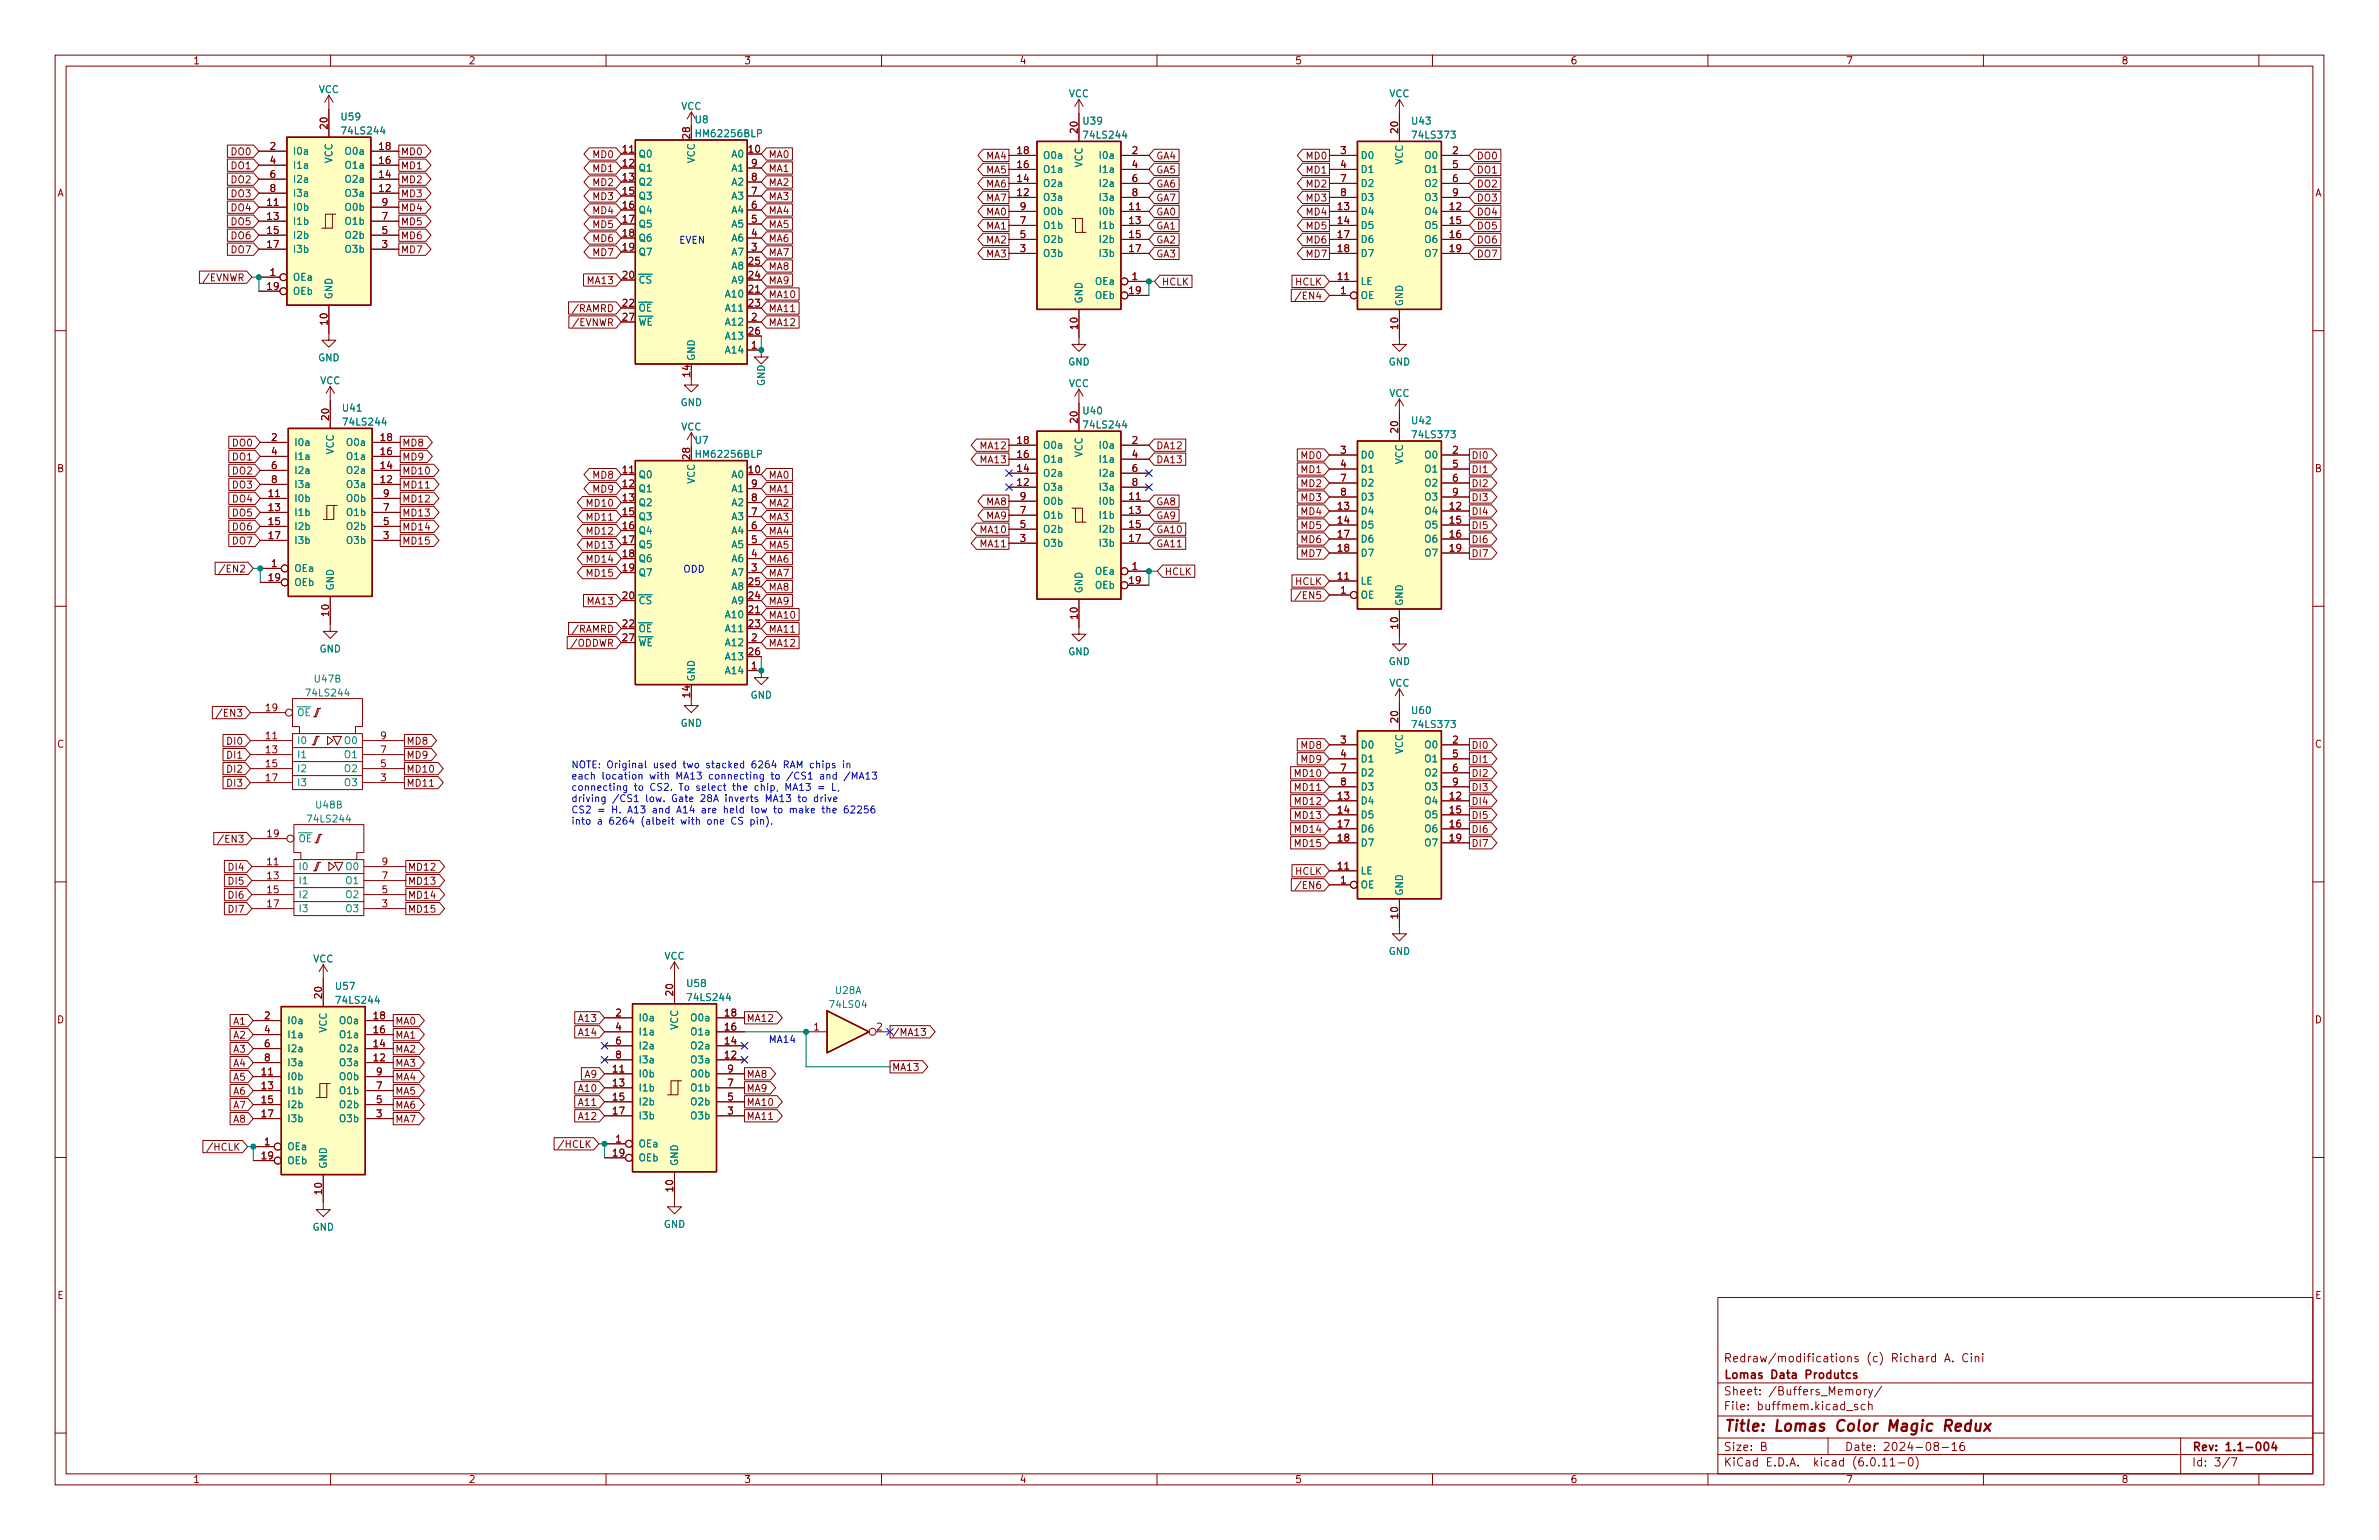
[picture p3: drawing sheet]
<svg xmlns="http://www.w3.org/2000/svg" width="432mm" height="279mm" viewBox="0 0 432 279" stroke-linecap="round" stroke-linejoin="round" font-family="sans-serif">
<defs><g id="words">
<g font-size="2.8" fill="#840000">
<text x="312.8" y="260.3">Title:</text>
<text x="322.1" y="260.3">Lomas</text>
<text x="333.5" y="260.3">Color</text>
<text x="343.3" y="260.3">Magic</text>
<text x="353.8" y="260.3">Redux</text>
</g>
<g font-size="2.1" fill="#840000">
<text x="312.8" y="250.6">Lomas</text>
<text x="312.8" y="247.6">Redraw/modifications</text>
<text x="321.4" y="250.6">Data</text>
<text x="327.9" y="250.6">Produtcs</text>
<text x="338.8" y="247.6">(c)</text>
<text x="343.4" y="247.6">Richard</text>
<text x="353.2" y="247.6">A. Cini</text>
<text x="312.8" y="256.3">File:</text>
<text x="312.8" y="253.6">Sheet:</text>
<text x="319.2" y="256.3">buffmem.kicad_sch</text>
<text x="321" y="253.6">/Buffers_Memory/</text>
<text x="312.8" y="263.7">Size:</text>
<text x="319.5" y="263.7">B</text>
<text x="334.8" y="263.7">Date:</text>
<text x="341.8" y="263.7">2024-08-16</text>
<text x="397.8" y="263.7">Rev:</text>
<text x="403.9" y="263.7">1.1-004</text>
<text x="312.8" y="266.5">KiCad</text>
<text x="320.5" y="266.5">E.D.A.</text>
<text x="329.4" y="266.5">kicad</text>
<text x="336.6" y="266.5">(6.0.11-0)</text>
<text x="397.8" y="266.5">Id:</text>
<text x="401.9" y="266.5">3/7</text>
</g>
<g font-size="1.8" fill="#840000">
<text x="35" y="12">1</text>
<text x="85" y="12">2</text>
<text x="135" y="12">3</text>
<text x="185" y="12">4</text>
<text x="235" y="12">5</text>
<text x="285" y="12">6</text>
<text x="335" y="12">7</text>
<text x="385" y="12">8</text>
<text x="59.4" y="23.6" transform="rotate(-90 59.4 23.6)">20</text>
<text x="41.8" y="28.5">DO0</text>
<text x="48.8" y="27.2">2</text>
<text x="48.8" y="29.7">4</text>
<text x="68.6" y="29.7">16</text>
<text x="68.6" y="27.2">18</text>
<text x="72.7" y="28.5">MD0</text>
<text x="107.4" y="29.1">MD0</text>
<text x="112.8" y="27.7">11</text>
<text x="125.2" y="25.4" transform="rotate(-90 125.2 25.4)">28</text>
<text x="135.6" y="27.7">10</text>
<text x="139.4" y="29.1">MA0</text>
<text x="178.9" y="29.3">MA4</text>
<text x="184.4" y="27.9">18</text>
<text x="195.6" y="24.4" transform="rotate(-90 195.6 24.4)">20</text>
<text x="205.3" y="27.9">2</text>
<text x="209.8" y="29.3">GA4</text>
<text x="236.9" y="29.3">MD0</text>
<text x="243.2" y="27.9">3</text>
<text x="253.7" y="24.4" transform="rotate(-90 253.7 24.4)">20</text>
<text x="263.5" y="27.9">2</text>
<text x="268" y="29.3">DO0</text>
<text x="41.8" y="33.6">DO2</text>
<text x="41.8" y="31.1">DO1</text>
<text x="48.8" y="32.3">6</text>
<text x="48.8" y="34.8">8</text>
<text x="68.6" y="34.8">12</text>
<text x="68.6" y="32.3">14</text>
<text x="72.7" y="33.6">MD2</text>
<text x="72.7" y="31.1">MD1</text>
<text x="107.4" y="34.1">MD2</text>
<text x="107.4" y="31.6">MD1</text>
<text x="112.8" y="30.2">12</text>
<text x="112.8" y="32.8">13</text>
<text x="112.8" y="35.3">15</text>
<text x="136.2" y="35.3">7</text>
<text x="136.2" y="32.8">8</text>
<text x="136.2" y="30.2">9</text>
<text x="139.4" y="31.6">MA1</text>
<text x="139.4" y="34.1">MA2</text>
<text x="178.9" y="34.4">MA6</text>
<text x="178.9" y="31.8">MA5</text>
<text x="184.4" y="35.6">12</text>
<text x="184.4" y="33">14</text>
<text x="184.4" y="30.5">16</text>
<text x="205.3" y="30.5">4</text>
<text x="205.3" y="33">6</text>
<text x="205.3" y="35.6">8</text>
<text x="209.8" y="31.8">GA5</text>
<text x="209.8" y="34.4">GA6</text>
<text x="236.9" y="31.8">MD1</text>
<text x="236.9" y="34.4">MD2</text>
<text x="243.2" y="30.5">4</text>
<text x="243.2" y="33">7</text>
<text x="243.2" y="35.6">8</text>
<text x="263.5" y="30.5">5</text>
<text x="263.5" y="33">6</text>
<text x="263.5" y="35.6">9</text>
<text x="268" y="34.4">DO2</text>
<text x="268" y="31.8">DO1</text>
<text x="10.4" y="36">A</text>
<text x="41.8" y="36.2">DO3</text>
<text x="41.8" y="38.7">DO4</text>
<text x="41.8" y="41.2">DO5</text>
<text x="48.2" y="37.3">11</text>
<text x="48.2" y="39.9">13</text>
<text x="69.2" y="39.9">7</text>
<text x="69.2" y="37.3">9</text>
<text x="72.7" y="36.2">MD3</text>
<text x="72.7" y="38.7">MD4</text>
<text x="72.7" y="41.2">MD5</text>
<text x="107.4" y="39.2">MD4</text>
<text x="107.4" y="41.8">MD5</text>
<text x="107.4" y="36.7">MD3</text>
<text x="112.8" y="37.8">16</text>
<text x="112.8" y="40.4">17</text>
<text x="136.2" y="40.4">5</text>
<text x="136.2" y="37.8">6</text>
<text x="139.4" y="41.8">MA5</text>
<text x="139.4" y="36.7">MA3</text>
<text x="139.4" y="39.2">MA4</text>
<text x="178.9" y="36.9">MA7</text>
<text x="178.9" y="39.5">MA0</text>
<text x="185" y="40.6">7</text>
<text x="185" y="38.1">9</text>
<text x="204.7" y="38.1">11</text>
<text x="204.7" y="40.6">13</text>
<text x="209.8" y="36.9">GA7</text>
<text x="209.8" y="39.5">GA0</text>
<text x="236.9" y="39.5">MD4</text>
<text x="236.9" y="36.9">MD3</text>
<text x="242.6" y="38.1">13</text>
<text x="242.6" y="40.6">14</text>
<text x="262.9" y="38.1">12</text>
<text x="262.9" y="40.6">15</text>
<text x="268" y="39.5">DO4</text>
<text x="268" y="36.9">DO3</text>
<text x="420.2" y="36">A</text>
<text x="41.8" y="46.3">DO7</text>
<text x="41.8" y="43.8">DO6</text>
<text x="48.2" y="42.4">15</text>
<text x="48.2" y="45">17</text>
<text x="69.2" y="45">3</text>
<text x="69.2" y="42.4">5</text>
<text x="72.7" y="46.3">MD7</text>
<text x="72.7" y="43.8">MD6</text>
<text x="107.4" y="44.3">MD6</text>
<text x="107.4" y="46.8">MD7</text>
<text x="112.8" y="42.9">18</text>
<text x="112.8" y="45.5">19</text>
<text x="136.2" y="45.5">3</text>
<text x="136.2" y="42.9">4</text>
<text x="139.4" y="46.8">MA7</text>
<text x="139.4" y="44.3">MA6</text>
<text x="178.9" y="44.5">MA2</text>
<text x="178.9" y="47.1">MA3</text>
<text x="178.9" y="42">MA1</text>
<text x="185" y="45.7">3</text>
<text x="185" y="43.2">5</text>
<text x="204.7" y="43.2">15</text>
<text x="204.7" y="45.7">17</text>
<text x="209.8" y="42">GA1</text>
<text x="209.8" y="44.5">GA2</text>
<text x="209.8" y="47.1">GA3</text>
<text x="236.9" y="44.5">MD6</text>
<text x="236.9" y="42">MD5</text>
<text x="236.9" y="47.1">MD7</text>
<text x="242.6" y="43.2">17</text>
<text x="242.6" y="45.7">18</text>
<text x="262.9" y="43.2">16</text>
<text x="262.9" y="45.7">19</text>
<text x="268" y="47.1">DO7</text>
<text x="268" y="42">DO5</text>
<text x="268" y="44.5">DO6</text>
<text x="36.7" y="51.4">/EVNWR</text>
<text x="48.2" y="52.6">19</text>
<text x="48.8" y="50">1</text>
<text x="106.4" y="51.9">MA13</text>
<text x="112.8" y="50.5">20</text>
<text x="135.6" y="53.1">21</text>
<text x="135.6" y="50.5">24</text>
<text x="135.6" y="48">25</text>
<text x="139.4" y="51.9">MA9</text>
<text x="139.4" y="49.4">MA8</text>
<text x="204.7" y="53.3">19</text>
<text x="205.3" y="50.8">1</text>
<text x="210.8" y="52.2">HCLK</text>
<text x="235" y="52.2">HCLK</text>
<text x="242.6" y="50.8">11</text>
<text x="243.2" y="53.3">1</text>
<text x="59.4" y="59.2" transform="rotate(-90 59.4 59.2)">10</text>
<text x="103.7" y="57">/RAMRD</text>
<text x="103.7" y="59.5">/EVNWR</text>
<text x="112.8" y="55.6">22</text>
<text x="112.8" y="58.2">27</text>
<text x="135.6" y="55.6">23</text>
<text x="136.2" y="58.2">2</text>
<text x="139.4" y="54.5">MA10</text>
<text x="139.4" y="57">MA11</text>
<text x="139.4" y="59.5">MA12</text>
<text x="195.6" y="60" transform="rotate(-90 195.6 60)">10</text>
<text x="234.9" y="54.7">/EN4</text>
<text x="253.7" y="60" transform="rotate(-90 253.7 60)">10</text>
<text x="135.6" y="60.7">26</text>
<text x="136.2" y="63.2">1</text>
<text x="125.2" y="68.6" transform="rotate(-90 125.2 68.6)">14</text>
<text x="59.7" y="76.5" transform="rotate(-90 59.7 76.5)">20</text>
<text x="195.6" y="77" transform="rotate(-90 195.6 77)">20</text>
<text x="42" y="83.9">DO1</text>
<text x="42" y="81.4">DO0</text>
<text x="49.1" y="80">2</text>
<text x="49.1" y="82.5">4</text>
<text x="68.8" y="82.5">16</text>
<text x="68.8" y="80">18</text>
<text x="73" y="81.4">MD8</text>
<text x="73" y="83.9">MD9</text>
<text x="125.2" y="83.6" transform="rotate(-90 125.2 83.6)">28</text>
<text x="177.7" y="81.9">MA12</text>
<text x="184.4" y="83.1">16</text>
<text x="184.4" y="80.5">18</text>
<text x="205.3" y="80.5">2</text>
<text x="205.3" y="83.1">4</text>
<text x="209.8" y="81.9">DA12</text>
<text x="235.9" y="83.7">MD0</text>
<text x="243.2" y="82.3">3</text>
<text x="253.7" y="78.8" transform="rotate(-90 253.7 78.8)">20</text>
<text x="263.5" y="82.3">2</text>
<text x="267" y="83.7">DI0</text>
<text x="10.3" y="86">B</text>
<text x="42" y="89">DO3</text>
<text x="42" y="86.5">DO2</text>
<text x="49.1" y="85.1">6</text>
<text x="49.1" y="87.6">8</text>
<text x="68.8" y="87.6">12</text>
<text x="68.8" y="85.1">14</text>
<text x="73" y="86.5">MD10</text>
<text x="73" y="89">MD11</text>
<text x="107.4" y="87.2">MD8</text>
<text x="107.4" y="89.8">MD9</text>
<text x="112.8" y="85.9">11</text>
<text x="112.8" y="88.4">12</text>
<text x="135.6" y="85.9">10</text>
<text x="136.2" y="88.4">9</text>
<text x="139.4" y="89.8">MA1</text>
<text x="139.4" y="87.2">MA0</text>
<text x="177.7" y="84.4">MA13</text>
<text x="184.4" y="88.1">12</text>
<text x="184.4" y="85.6">14</text>
<text x="205.3" y="85.6">6</text>
<text x="205.3" y="88.1">8</text>
<text x="209.8" y="84.4">DA13</text>
<text x="235.9" y="88.7">MD2</text>
<text x="235.9" y="86.2">MD1</text>
<text x="243.2" y="84.8">4</text>
<text x="243.2" y="87.4">7</text>
<text x="243.2" y="89.9">8</text>
<text x="263.5" y="84.8">5</text>
<text x="263.5" y="87.4">6</text>
<text x="263.5" y="89.9">9</text>
<text x="267" y="86.2">DI1</text>
<text x="267" y="88.7">DI2</text>
<text x="420.1" y="86">B</text>
<text x="42" y="94.1">DO5</text>
<text x="42" y="91.5">DO4</text>
<text x="48.5" y="90.2">11</text>
<text x="48.5" y="92.7">13</text>
<text x="48.5" y="95.2">15</text>
<text x="69.4" y="95.2">5</text>
<text x="69.4" y="92.7">7</text>
<text x="69.4" y="90.2">9</text>
<text x="73" y="91.5">MD12</text>
<text x="73" y="94.1">MD13</text>
<text x="106.2" y="92.3">MD10</text>
<text x="106.2" y="94.8">MD11</text>
<text x="112.8" y="90.9">13</text>
<text x="112.8" y="93.5">15</text>
<text x="136.2" y="93.5">7</text>
<text x="136.2" y="90.9">8</text>
<text x="139.4" y="92.3">MA2</text>
<text x="139.4" y="94.8">MA3</text>
<text x="178.9" y="94.6">MA9</text>
<text x="178.9" y="92">MA8</text>
<text x="185" y="95.8">5</text>
<text x="185" y="93.2">7</text>
<text x="185" y="90.7">9</text>
<text x="204.7" y="90.7">11</text>
<text x="204.7" y="93.2">13</text>
<text x="204.7" y="95.8">15</text>
<text x="209.8" y="92">GA8</text>
<text x="209.8" y="94.6">GA9</text>
<text x="235.9" y="91.3">MD3</text>
<text x="235.9" y="93.8">MD4</text>
<text x="242.6" y="92.5">13</text>
<text x="242.6" y="95">14</text>
<text x="262.9" y="92.5">12</text>
<text x="262.9" y="95">15</text>
<text x="267" y="93.8">DI4</text>
<text x="267" y="91.3">DI3</text>
<text x="42" y="96.6">DO6</text>
<text x="42" y="99.2">DO7</text>
<text x="48.5" y="97.8">17</text>
<text x="69.4" y="97.8">3</text>
<text x="73" y="99.2">MD15</text>
<text x="73" y="96.6">MD14</text>
<text x="106.2" y="99.9">MD13</text>
<text x="106.2" y="97.4">MD12</text>
<text x="112.8" y="96">16</text>
<text x="112.8" y="98.6">17</text>
<text x="112.8" y="101.1">18</text>
<text x="136.2" y="101.1">4</text>
<text x="136.2" y="98.6">5</text>
<text x="136.2" y="96">6</text>
<text x="139.4" y="99.9">MA5</text>
<text x="139.4" y="97.4">MA4</text>
<text x="177.7" y="99.7">MA11</text>
<text x="177.7" y="97.1">MA10</text>
<text x="185" y="98.3">3</text>
<text x="204.7" y="98.3">17</text>
<text x="209.8" y="99.7">GA11</text>
<text x="209.8" y="97.1">GA10</text>
<text x="235.9" y="98.9">MD6</text>
<text x="235.9" y="101.4">MD7</text>
<text x="235.9" y="96.4">MD5</text>
<text x="242.6" y="97.5">17</text>
<text x="242.6" y="100.1">18</text>
<text x="262.9" y="97.5">16</text>
<text x="262.9" y="100.1">19</text>
<text x="267" y="96.4">DI5</text>
<text x="267" y="101.4">DI7</text>
<text x="267" y="98.9">DI6</text>
<text x="39.5" y="104.2">/EN2</text>
<text x="48.5" y="105.4">19</text>
<text x="49.1" y="102.9">1</text>
<text x="106.2" y="105">MD15</text>
<text x="106.2" y="102.5">MD14</text>
<text x="112.8" y="103.6">19</text>
<text x="135.6" y="106.2">25</text>
<text x="136.2" y="103.6">3</text>
<text x="139.4" y="102.5">MA6</text>
<text x="139.4" y="105">MA7</text>
<text x="139.4" y="107.5">MA8</text>
<text x="204.7" y="105.9">19</text>
<text x="205.3" y="103.4">1</text>
<text x="211.3" y="104.7">HCLK</text>
<text x="235" y="106.5">HCLK</text>
<text x="242.6" y="105.2">11</text>
<text x="243.2" y="107.7">1</text>
<text x="59.7" y="112" transform="rotate(-90 59.7 112)">10</text>
<text x="106.4" y="110.1">MA13</text>
<text x="112.8" y="108.7">20</text>
<text x="112.8" y="113.8">22</text>
<text x="135.6" y="111.3">21</text>
<text x="135.6" y="113.8">23</text>
<text x="135.6" y="108.7">24</text>
<text x="139.4" y="112.6">MA10</text>
<text x="139.4" y="110.1">MA9</text>
<text x="195.6" y="112.5" transform="rotate(-90 195.6 112.5)">10</text>
<text x="234.9" y="109.1">/EN5</text>
<text x="103.4" y="117.7">/ODDWR</text>
<text x="103.7" y="115.2">/RAMRD</text>
<text x="112.8" y="116.3">27</text>
<text x="135.6" y="118.9">26</text>
<text x="136.2" y="116.3">2</text>
<text x="139.4" y="115.2">MA11</text>
<text x="139.4" y="117.7">MA12</text>
<text x="253.7" y="114.3" transform="rotate(-90 253.7 114.3)">10</text>
<text x="136.2" y="121.4">1</text>
<text x="39" y="130.4">/EN3</text>
<text x="48" y="129">19</text>
<text x="125.2" y="126.8" transform="rotate(-90 125.2 126.8)">14</text>
<text x="253.7" y="131.3" transform="rotate(-90 253.7 131.3)">20</text>
<text x="10.3" y="136">C</text>
<text x="41" y="135.5">DI0</text>
<text x="48" y="134.1">11</text>
<text x="48" y="136.7">13</text>
<text x="68.9" y="136.7">7</text>
<text x="68.9" y="134.1">9</text>
<text x="73.7" y="135.5">MD8</text>
<text x="235.9" y="136.2">MD8</text>
<text x="243.2" y="134.9">3</text>
<text x="243.2" y="137.4">4</text>
<text x="263.5" y="134.9">2</text>
<text x="263.5" y="137.4">5</text>
<text x="267" y="136.2">DI0</text>
<text x="420.1" y="136">C</text>
<text x="41" y="143.1">DI3</text>
<text x="41" y="140.6">DI2</text>
<text x="41" y="138">DI1</text>
<text x="48" y="139.2">15</text>
<text x="48" y="141.7">17</text>
<text x="68.9" y="141.7">3</text>
<text x="68.9" y="139.2">5</text>
<text x="73.7" y="140.6">MD10</text>
<text x="73.7" y="138">MD9</text>
<text x="73.7" y="143.1">MD11</text>
<text x="234.7" y="141.3">MD10</text>
<text x="234.7" y="143.9">MD11</text>
<text x="235.9" y="138.8">MD9</text>
<text x="243.2" y="140">7</text>
<text x="243.2" y="142.5">8</text>
<text x="263.5" y="140">6</text>
<text x="263.5" y="142.5">9</text>
<text x="267" y="141.3">DI2</text>
<text x="267" y="143.9">DI3</text>
<text x="267" y="138.8">DI1</text>
<text x="234.7" y="146.4">MD12</text>
<text x="234.7" y="148.9">MD13</text>
<text x="242.6" y="145">13</text>
<text x="242.6" y="147.6">14</text>
<text x="262.9" y="145">12</text>
<text x="262.9" y="147.6">15</text>
<text x="267" y="148.9">DI5</text>
<text x="267" y="146.4">DI4</text>
<text x="39.3" y="153.3">/EN3</text>
<text x="48.2" y="151.9">19</text>
<text x="234.7" y="154">MD15</text>
<text x="234.7" y="151.5">MD14</text>
<text x="242.6" y="150.1">17</text>
<text x="242.6" y="152.7">18</text>
<text x="262.9" y="150.1">16</text>
<text x="262.9" y="152.7">19</text>
<text x="267" y="151.5">DI6</text>
<text x="267" y="154">DI7</text>
<text x="41.2" y="158.3">DI4</text>
<text x="41.2" y="160.9">DI5</text>
<text x="48.2" y="157">11</text>
<text x="48.2" y="159.5">13</text>
<text x="69.2" y="159.5">7</text>
<text x="69.2" y="157">9</text>
<text x="74" y="158.3">MD12</text>
<text x="74" y="160.9">MD13</text>
<text x="234.9" y="161.6">/EN6</text>
<text x="235" y="159.1">HCLK</text>
<text x="242.6" y="157.7">11</text>
<text x="243.2" y="160.3">1</text>
<text x="41.2" y="163.4">DI6</text>
<text x="41.2" y="166">DI7</text>
<text x="48.2" y="162.1">15</text>
<text x="48.2" y="164.6">17</text>
<text x="69.2" y="164.6">3</text>
<text x="69.2" y="162.1">5</text>
<text x="74" y="166">MD15</text>
<text x="74" y="163.4">MD14</text>
<text x="253.7" y="166.9" transform="rotate(-90 253.7 166.9)">10</text>
<text x="47.8" y="184.9">2</text>
<text x="58.4" y="181.4" transform="rotate(-90 58.4 181.4)">20</text>
<text x="67.5" y="184.9">18</text>
<text x="104.8" y="185.8">A13</text>
<text x="111.6" y="184.4">2</text>
<text x="122.2" y="180.9" transform="rotate(-90 122.2 180.9)">20</text>
<text x="131.3" y="184.4">18</text>
<text x="135.4" y="185.8">MA12</text>
<text x="10.3" y="186">D</text>
<text x="42.3" y="186.3">A1</text>
<text x="42.3" y="188.8">A2</text>
<text x="42.3" y="191.4">A3</text>
<text x="47.8" y="187.5">4</text>
<text x="47.8" y="190">6</text>
<text x="67.5" y="190">14</text>
<text x="67.5" y="187.5">16</text>
<text x="71.7" y="186.3">MA0</text>
<text x="71.7" y="188.8">MA1</text>
<text x="71.7" y="191.4">MA2</text>
<text x="104.8" y="188.3">A14</text>
<text x="111.6" y="186.9">4</text>
<text x="111.6" y="189.5">6</text>
<text x="131.3" y="189.5">14</text>
<text x="131.3" y="186.9">16</text>
<text x="147.5" y="186.9">1</text>
<text x="159" y="186.9">2</text>
<text x="161.9" y="188.3">/MA13</text>
<text x="420.1" y="186">D</text>
<text x="42.3" y="193.9">A4</text>
<text x="42.3" y="196.4">A5</text>
<text x="47.2" y="195.1">11</text>
<text x="47.2" y="197.6">13</text>
<text x="47.8" y="192.5">8</text>
<text x="67.5" y="192.5">12</text>
<text x="68.2" y="197.6">7</text>
<text x="68.2" y="195.1">9</text>
<text x="71.7" y="196.4">MA4</text>
<text x="71.7" y="193.9">MA3</text>
<text x="106" y="195.9">A9</text>
<text x="111" y="194.6">11</text>
<text x="111" y="197.1">13</text>
<text x="111.6" y="192">8</text>
<text x="131.3" y="192">12</text>
<text x="131.9" y="197.1">7</text>
<text x="131.9" y="194.6">9</text>
<text x="135.4" y="195.9">MA8</text>
<text x="161.9" y="194.7">MA13</text>
<text x="42.3" y="201.5">A7</text>
<text x="42.3" y="199">A6</text>
<text x="47.2" y="200.2">15</text>
<text x="47.2" y="202.7">17</text>
<text x="68.2" y="202.7">3</text>
<text x="68.2" y="200.2">5</text>
<text x="71.7" y="199">MA5</text>
<text x="71.7" y="201.5">MA6</text>
<text x="104.8" y="198.5">A10</text>
<text x="104.8" y="203.6">A12</text>
<text x="104.8" y="201">A11</text>
<text x="111" y="199.6">15</text>
<text x="111" y="202.2">17</text>
<text x="131.9" y="202.2">3</text>
<text x="131.9" y="199.6">5</text>
<text x="135.4" y="201">MA10</text>
<text x="135.4" y="198.5">MA9</text>
<text x="135.4" y="203.6">MA11</text>
<text x="37.3" y="209.1">/HCLK</text>
<text x="42.3" y="204.1">A8</text>
<text x="47.8" y="207.8">1</text>
<text x="71.7" y="204.1">MA7</text>
<text x="101.1" y="208.6">/HCLK</text>
<text x="111" y="209.8">19</text>
<text x="111.6" y="207.3">1</text>
<text x="47.2" y="210.3">19</text>
<text x="58.4" y="216.9" transform="rotate(-90 58.4 216.9)">10</text>
<text x="122.2" y="216.4" transform="rotate(-90 122.2 216.4)">10</text>
<text x="10.3" y="236">E</text>
<text x="420.1" y="236">E</text>
<text x="35" y="269.4">1</text>
<text x="85" y="269.4">2</text>
<text x="135" y="269.4">3</text>
<text x="185" y="269.4">4</text>
<text x="235" y="269.4">5</text>
<text x="285" y="269.4">6</text>
<text x="335" y="269.4">7</text>
<text x="385" y="269.4">8</text>
</g>
<g font-size="1.8" fill="#008484">
<text x="57.8" y="17.3">VCC</text>
<text x="61.7" y="22.2">U59</text>
<text x="123.6" y="20.3">VCC</text>
<text x="126" y="22.7">U8</text>
<text x="193.9" y="18">VCC</text>
<text x="196.4" y="23">U39</text>
<text x="252.1" y="18">VCC</text>
<text x="256" y="23">U43</text>
<text x="53.1" y="28.5">I0a</text>
<text x="60.7" y="29.7" transform="rotate(-90 60.7 29.7)">VCC</text>
<text x="61.7" y="24.8">74LS244</text>
<text x="62.5" y="28.5">O0a</text>
<text x="115.8" y="29">Q0</text>
<text x="126" y="25.3">HM62256BLP</text>
<text x="126.5" y="29.7" transform="rotate(-90 126.5 29.7)">VCC</text>
<text x="132.7" y="29">A0</text>
<text x="189.2" y="29.2">O0a</text>
<text x="196.4" y="25.5">74LS244</text>
<text x="199.3" y="29.2">I0a</text>
<text x="246.9" y="29.2">D0</text>
<text x="255" y="29.9" transform="rotate(-90 255 29.9)">VCC</text>
<text x="256" y="25.5">74LS373</text>
<text x="258.4" y="29.2">O0</text>
<text x="53.1" y="31">I1a</text>
<text x="53.1" y="33.5">I2a</text>
<text x="62.5" y="33.5">O2a</text>
<text x="62.5" y="31">O1a</text>
<text x="115.8" y="31.5">Q1</text>
<text x="115.8" y="34">Q2</text>
<text x="132.7" y="34">A2</text>
<text x="132.7" y="31.5">A1</text>
<text x="189.2" y="34.3">O2a</text>
<text x="189.2" y="31.8">O1a</text>
<text x="196.9" y="30.5" transform="rotate(-90 196.9 30.5)">VCC</text>
<text x="199.3" y="31.8">I1a</text>
<text x="199.3" y="34.3">I2a</text>
<text x="246.9" y="31.8">D1</text>
<text x="246.9" y="34.3">D2</text>
<text x="258.4" y="31.8">O1</text>
<text x="258.4" y="34.3">O2</text>
<text x="53.1" y="38.6">I0b</text>
<text x="53.1" y="41.2">I1b</text>
<text x="53.1" y="36.1">I3a</text>
<text x="62.5" y="36.1">O3a</text>
<text x="62.5" y="41.2">O1b</text>
<text x="62.5" y="38.6">O0b</text>
<text x="115.8" y="36.6">Q3</text>
<text x="115.8" y="39.1">Q4</text>
<text x="115.8" y="41.7">Q5</text>
<text x="132.7" y="41.7">A5</text>
<text x="132.7" y="39.1">A4</text>
<text x="132.7" y="36.6">A3</text>
<text x="189.2" y="36.8">O3a</text>
<text x="189.2" y="41.9">O1b</text>
<text x="189.2" y="39.4">O0b</text>
<text x="199.3" y="39.4">I0b</text>
<text x="199.3" y="41.9">I1b</text>
<text x="199.3" y="36.8">I3a</text>
<text x="246.9" y="39.4">D4</text>
<text x="246.9" y="41.9">D5</text>
<text x="246.9" y="36.8">D3</text>
<text x="258.4" y="39.4">O4</text>
<text x="258.4" y="41.9">O5</text>
<text x="258.4" y="36.8">O3</text>
<text x="53.1" y="43.7">I2b</text>
<text x="53.1" y="46.2">I3b</text>
<text x="62.5" y="46.2">O3b</text>
<text x="62.5" y="43.7">O2b</text>
<text x="115.8" y="44.2">Q6</text>
<text x="115.8" y="46.7">Q7</text>
<text x="132.7" y="46.7">A7</text>
<text x="132.7" y="44.2">A6</text>
<text x="189.2" y="47">O3b</text>
<text x="189.2" y="44.5">O2b</text>
<text x="199.3" y="44.5">I2b</text>
<text x="199.3" y="47">I3b</text>
<text x="246.9" y="44.5">D6</text>
<text x="246.9" y="47">D7</text>
<text x="258.4" y="44.5">O6</text>
<text x="258.4" y="47">O7</text>
<text x="53.1" y="51.3">OEa</text>
<text x="53.1" y="53.9">OEb</text>
<text x="115.8" y="51.8">~{CS}</text>
<text x="132.7" y="51.8">A9</text>
<text x="132.7" y="49.3">A8</text>
<text x="198.7" y="52.1">OEa</text>
<text x="246.9" y="52.1">LE</text>
<text x="60.7" y="54.4" transform="rotate(-90 60.7 54.4)">GND</text>
<text x="115.8" y="56.9">~{OE}</text>
<text x="115.8" y="59.4">~{WE}</text>
<text x="131.5" y="59.4">A12</text>
<text x="131.5" y="54.4">A10</text>
<text x="131.5" y="56.9">A11</text>
<text x="196.9" y="55.1" transform="rotate(-90 196.9 55.1)">GND</text>
<text x="198.7" y="54.6">OEb</text>
<text x="246.9" y="54.6">OE</text>
<text x="255" y="55.6" transform="rotate(-90 255 55.6)">GND</text>
<text x="57.7" y="65.9">GND</text>
<text x="126.5" y="65.5" transform="rotate(-90 126.5 65.5)">GND</text>
<text x="131.5" y="64.5">A14</text>
<text x="131.5" y="62">A13</text>
<text x="58.1" y="70.1">VCC</text>
<text x="139.2" y="70.1" transform="rotate(-90 139.2 70.1)">GND</text>
<text x="193.8" y="66.7">GND</text>
<text x="193.9" y="70.6">VCC</text>
<text x="252" y="66.7">GND</text>
<text x="62" y="75">U41</text>
<text x="62" y="77.6">74LS244</text>
<text x="123.5" y="74">GND</text>
<text x="196.4" y="75.6">U40</text>
<text x="252.1" y="72.4">VCC</text>
<text x="256" y="77.3">U42</text>
<text x="53.3" y="81.3">I0a</text>
<text x="53.3" y="83.8">I1a</text>
<text x="61" y="82.5" transform="rotate(-90 61 82.5)">VCC</text>
<text x="62.7" y="83.8">O1a</text>
<text x="62.7" y="81.3">O0a</text>
<text x="123.6" y="78.5">VCC</text>
<text x="126" y="80.9">U7</text>
<text x="126" y="83.4">HM62256BLP</text>
<text x="189.2" y="81.8">O0a</text>
<text x="196.4" y="78.1">74LS244</text>
<text x="196.9" y="83" transform="rotate(-90 196.9 83)">VCC</text>
<text x="199.3" y="81.8">I0a</text>
<text x="246.9" y="83.6">D0</text>
<text x="256" y="79.9">74LS373</text>
<text x="258.4" y="83.6">O0</text>
<text x="53.3" y="86.4">I2a</text>
<text x="53.3" y="88.9">I3a</text>
<text x="62.7" y="88.9">O3a</text>
<text x="62.7" y="86.4">O2a</text>
<text x="115.8" y="87.1">Q0</text>
<text x="115.8" y="89.7">Q1</text>
<text x="126.5" y="87.9" transform="rotate(-90 126.5 87.9)">VCC</text>
<text x="132.7" y="87.1">A0</text>
<text x="132.7" y="89.7">A1</text>
<text x="189.2" y="89.4">O3a</text>
<text x="189.2" y="86.9">O2a</text>
<text x="189.2" y="84.3">O1a</text>
<text x="199.3" y="84.3">I1a</text>
<text x="199.3" y="86.9">I2a</text>
<text x="199.3" y="89.4">I3a</text>
<text x="246.9" y="86.1">D1</text>
<text x="246.9" y="88.7">D2</text>
<text x="255" y="84.3" transform="rotate(-90 255 84.3)">VCC</text>
<text x="258.4" y="86.1">O1</text>
<text x="258.4" y="88.7">O2</text>
<text x="53.3" y="91.4">I0b</text>
<text x="53.3" y="94">I1b</text>
<text x="62.7" y="94">O1b</text>
<text x="62.7" y="91.4">O0b</text>
<text x="115.8" y="92.2">Q2</text>
<text x="115.8" y="94.7">Q3</text>
<text x="132.7" y="94.7">A3</text>
<text x="132.7" y="92.2">A2</text>
<text x="189.2" y="94.5">O1b</text>
<text x="189.2" y="92">O0b</text>
<text x="199.3" y="92">I0b</text>
<text x="199.3" y="94.5">I1b</text>
<text x="246.9" y="93.7">D4</text>
<text x="246.9" y="91.2">D3</text>
<text x="258.4" y="93.7">O4</text>
<text x="258.4" y="91.2">O3</text>
<text x="53.3" y="96.5">I2b</text>
<text x="53.3" y="99.1">I3b</text>
<text x="62.7" y="99.1">O3b</text>
<text x="62.7" y="96.5">O2b</text>
<text x="115.8" y="97.3">Q4</text>
<text x="115.8" y="99.8">Q5</text>
<text x="132.7" y="99.8">A5</text>
<text x="132.7" y="97.3">A4</text>
<text x="189.2" y="99.6">O3b</text>
<text x="189.2" y="97">O2b</text>
<text x="199.3" y="97">I2b</text>
<text x="199.3" y="99.6">I3b</text>
<text x="246.9" y="96.3">D5</text>
<text x="246.9" y="98.8">D6</text>
<text x="246.9" y="101.4">D7</text>
<text x="258.4" y="96.3">O5</text>
<text x="258.4" y="98.8">O6</text>
<text x="258.4" y="101.4">O7</text>
<text x="53.3" y="104.1">OEa</text>
<text x="53.3" y="106.7">OEb</text>
<text x="61" y="107.2" transform="rotate(-90 61 107.2)">GND</text>
<text x="115.8" y="102.4">Q6</text>
<text x="115.8" y="104.9">Q7</text>
<text x="132.7" y="107.4">A8</text>
<text x="132.7" y="104.9">A7</text>
<text x="132.7" y="102.4">A6</text>
<text x="196.9" y="107.7" transform="rotate(-90 196.9 107.7)">GND</text>
<text x="198.7" y="104.7">OEa</text>
<text x="198.7" y="107.2">OEb</text>
<text x="246.9" y="106.4">LE</text>
<text x="115.8" y="110">~{CS}</text>
<text x="131.5" y="112.5">A10</text>
<text x="132.7" y="110">A9</text>
<text x="246.9" y="109">OE</text>
<text x="255" y="110" transform="rotate(-90 255 110)">GND</text>
<text x="57.9" y="118.7">GND</text>
<text x="115.8" y="115.1">~{OE}</text>
<text x="115.8" y="117.6">~{WE}</text>
<text x="131.5" y="117.6">A12</text>
<text x="131.5" y="115.1">A11</text>
<text x="193.8" y="119.3">GND</text>
<text x="56.9" y="124.2">U47B</text>
<text x="126.5" y="123.7" transform="rotate(-90 126.5 123.7)">GND</text>
<text x="131.5" y="122.7">A14</text>
<text x="131.5" y="120.1">A13</text>
<text x="252" y="121">GND</text>
<text x="252.1" y="125">VCC</text>
<text x="53.8" y="130.3">~{OE}</text>
<text x="55.2" y="126.7">74LS244</text>
<text x="136.2" y="127.1">GND</text>
<text x="256" y="129.9">U60</text>
<text x="53.8" y="135.4">I0</text>
<text x="53.8" y="137.9">I1</text>
<text x="62.3" y="137.9">O1</text>
<text x="62.3" y="135.4">O0</text>
<text x="123.5" y="132.2">GND</text>
<text x="246.9" y="136.2">D0</text>
<text x="255" y="136.9" transform="rotate(-90 255 136.9)">VCC</text>
<text x="256" y="132.4">74LS373</text>
<text x="258.4" y="136.2">O0</text>
<text x="53.8" y="140.5">I2</text>
<text x="53.8" y="143">I3</text>
<text x="62.3" y="143">O3</text>
<text x="62.3" y="140.5">O2</text>
<text x="246.9" y="138.7">D1</text>
<text x="246.9" y="141.2">D2</text>
<text x="246.9" y="143.8">D3</text>
<text x="258.4" y="138.7">O1</text>
<text x="258.4" y="141.2">O2</text>
<text x="258.4" y="143.8">O3</text>
<text x="55.5" y="149.6">74LS244</text>
<text x="57.1" y="147.1">U48B</text>
<text x="246.9" y="146.3">D4</text>
<text x="246.9" y="148.9">D5</text>
<text x="258.4" y="146.3">O4</text>
<text x="258.4" y="148.9">O5</text>
<text x="54.1" y="153.2">~{OE}</text>
<text x="246.9" y="151.4">D6</text>
<text x="246.9" y="153.9">D7</text>
<text x="258.4" y="151.4">O6</text>
<text x="258.4" y="153.9">O7</text>
<text x="54.1" y="158.2">I0</text>
<text x="54.1" y="160.8">I1</text>
<text x="62.6" y="160.8">O1</text>
<text x="62.6" y="158.2">O0</text>
<text x="246.9" y="161.6">OE</text>
<text x="246.9" y="159">LE</text>
<text x="54.1" y="163.3">I2</text>
<text x="54.1" y="165.9">I3</text>
<text x="62.6" y="165.9">O3</text>
<text x="62.6" y="163.3">O2</text>
<text x="255" y="162.6" transform="rotate(-90 255 162.6)">GND</text>
<text x="252" y="173.6">GND</text>
<text x="56.8" y="175">VCC</text>
<text x="60.7" y="179.9">U57</text>
<text x="120.5" y="174.5">VCC</text>
<text x="124.5" y="179.4">U58</text>
<text x="60.7" y="182.5">74LS244</text>
<text x="115.8" y="185.7">I0a</text>
<text x="124.5" y="182">74LS244</text>
<text x="125.2" y="185.7">O0a</text>
<text x="150.3" y="183.2">74LS04</text>
<text x="151.4" y="180.7">U28A</text>
<text x="52.1" y="186.2">I0a</text>
<text x="52.1" y="188.7">I1a</text>
<text x="52.1" y="191.3">I2a</text>
<text x="59.7" y="187.4" transform="rotate(-90 59.7 187.4)">VCC</text>
<text x="61.4" y="191.3">O2a</text>
<text x="61.4" y="188.7">O1a</text>
<text x="61.4" y="186.2">O0a</text>
<text x="115.8" y="188.2">I1a</text>
<text x="115.8" y="190.8">I2a</text>
<text x="123.5" y="186.9" transform="rotate(-90 123.5 186.9)">VCC</text>
<text x="125.2" y="190.8">O2a</text>
<text x="125.2" y="188.2">O1a</text>
<text x="52.1" y="196.3">I0b</text>
<text x="52.1" y="193.8">I3a</text>
<text x="61.4" y="193.8">O3a</text>
<text x="61.4" y="196.3">O0b</text>
<text x="115.8" y="195.8">I0b</text>
<text x="115.8" y="193.3">I3a</text>
<text x="125.2" y="193.3">O3a</text>
<text x="125.2" y="195.8">O0b</text>
<text x="52.1" y="198.9">I1b</text>
<text x="52.1" y="201.4">I2b</text>
<text x="52.1" y="204">I3b</text>
<text x="61.4" y="204">O3b</text>
<text x="61.4" y="201.4">O2b</text>
<text x="61.4" y="198.9">O1b</text>
<text x="115.8" y="198.4">I1b</text>
<text x="115.8" y="200.9">I2b</text>
<text x="115.8" y="203.5">I3b</text>
<text x="125.2" y="203.5">O3b</text>
<text x="125.2" y="200.9">O2b</text>
<text x="125.2" y="198.4">O1b</text>
<text x="52.1" y="209">OEa</text>
<text x="115.8" y="208.5">OEa</text>
<text x="52.1" y="211.6">OEb</text>
<text x="59.7" y="212.1" transform="rotate(-90 59.7 212.1)">GND</text>
<text x="115.8" y="211.1">OEb</text>
<text x="123.5" y="211.6" transform="rotate(-90 123.5 211.6)">GND</text>
<text x="56.7" y="223.7">GND</text>
<text x="120.4" y="223.1">GND</text>
</g>
<g font-size="1.8" fill="#0000c2">
<text x="123.2" y="44.2">EVEN</text>
<text x="124" y="103.9">ODD</text>
<text x="103.6" y="139.4">NOTE: Original</text>
<text x="103.6" y="141.4">each</text>
<text x="103.6" y="143.5">connecting</text>
<text x="109.2" y="141.4">location</text>
<text x="115.1" y="143.5">to</text>
<text x="118" y="141.4">with</text>
<text x="118.1" y="143.5">CS2.</text>
<text x="118.7" y="139.4">used</text>
<text x="123" y="141.4">MA13</text>
<text x="123.5" y="143.5">To select</text>
<text x="124.2" y="139.4">two</text>
<text x="128.6" y="139.4">stacked</text>
<text x="129" y="141.4">connecting</text>
<text x="133.5" y="143.5">the</text>
<text x="136.9" y="139.4">6264</text>
<text x="137.6" y="143.5">chip,</text>
<text x="140.5" y="141.4">to</text>
<text x="142.9" y="139.4">RAM chips</text>
<text x="143.3" y="143.5">MA13</text>
<text x="143.5" y="141.4">/CS1</text>
<text x="149.6" y="141.4">and</text>
<text x="154" y="139.4">in</text>
<text x="154.2" y="141.4">/MA13</text>
<text x="103.6" y="145.5">driving</text>
<text x="103.6" y="147.6">CS2</text>
<text x="103.6" y="149.6">into</text>
<text x="108.4" y="149.6">a</text>
<text x="108.4" y="147.6">=</text>
<text x="110.6" y="149.6">6264</text>
<text x="111.1" y="147.6">H.</text>
<text x="111.2" y="145.5">/CS1</text>
<text x="114.2" y="147.6">A13</text>
<text x="116.6" y="149.6">(albeit</text>
<text x="117.3" y="145.5">low.</text>
<text x="118.8" y="147.6">and</text>
<text x="122.2" y="145.5">Gate</text>
<text x="123.4" y="147.6">A14</text>
<text x="124" y="149.6">with</text>
<text x="127.5" y="145.5">28A</text>
<text x="128" y="147.6">are</text>
<text x="128.9" y="149.6">one</text>
<text x="132.2" y="145.5">inverts</text>
<text x="132.2" y="147.6">held</text>
<text x="133.4" y="149.6">CS pin).</text>
<text x="137.3" y="147.6">low</text>
<text x="139.6" y="145.5">MA13</text>
<text x="141.6" y="147.6">to</text>
<text x="144.6" y="147.6">make</text>
<text x="148.7" y="145.5">drive</text>
<text x="150.7" y="147.6">the</text>
<text x="154.7" y="147.6">62256</text>
<text x="139.4" y="189.2">MA14</text>
</g>
</g></defs>
<g fill="none" stroke="#840000" stroke-width=".18">
<path d="M10 10h411.8v259.4h-411.8zM12 12h407.8v255.4h-407.8zM59.7 17.3v7.6M59.7 17.3l-.8 1.2M59.7 17.3l.8 1.2M60 10v2M110 10v2M160 10v2M195.8 18v7.7M195.8 18l-.7 1.3M195.8 18l.8 1.3M210 10v2"/>
<path d="M254 18v7.7M254 18l-.8 1.3M254 18l.8 1.3M260 10v2M310 10v2M360 10v2M410 10v2M41.3 31.4h4.7l1 1.1-1 1.1h-4.7zM41.3 33.9h4.7l1 1.2-1 1.1h-4.7zM41.3 36.5h4.7l1 1.1-1 1.1h-4.7zM41.3 39h4.7l1 1.1-1 1.1h-4.7zM41.3 28.9h4.7l1 1.1-1 1.1h-4.7z"/>
<path d="M41.3 26.3h4.7l1 1.1-1 1.1h-4.7zM47 37.6h5.1M47 35.1h5.1M47 32.5h5.1M47 30h5.1M47 27.4h5.1M49.8 37.3h.7M60.3 38.9h-1.2v2.5M61 38.9h-.7v2.5h-1.9M67.3 37.6h5.1M67.3 35.1h5.1M67.3 32.5h5.1"/>
<path d="M67.3 30h5.1M67.3 27.4h5.1M72.4 33.9h4.9l.9 1.2-.9 1.1h-4.9zM72.4 36.5h4.9l.9 1.1-.9 1.1h-4.9zM72.4 31.4h4.9l.9 1.1-.9 1.1h-4.9zM72.4 28.9h4.9l.9 1.1-.9 1.1h-4.9zM72.4 26.3h4.9l.9 1.1-.9 1.1h-4.9zM72.4 39h4.9l.9 1.1-.9 1.1h-4.9zM106.9 37h4.9l1 1.1-1 1.1h-4.9l-.9-1.1zM106.9 39.5h4.9l1 1.1-1 1.2h-4.9l-.9-1.2zM106.9 34.4h4.9l1 1.2-1 1.1h-4.9l-.9-1.1zM106.9 31.9h4.9l1 1.1-1 1.1h-4.9l-.9-1.1z"/>
<path d="M106.9 29.4h4.9l1 1.1-1 1.1h-4.9l-.9-1.1zM106.9 26.8h4.9l1 1.1-1 1.2h-4.9l-.9-1.2zM112.8 27.9h2.5M112.8 30.5h2.5M112.8 33h2.5M112.8 35.6h2.5M112.8 38.1h2.5M114.3 27.6h.7M125.5 20.3v5.1M125.5 20.3l.7 1.3M125.5 20.3l-.8 1.3M135.6 27.9h2.6"/>
<path d="M135.6 30.5h2.6M135.6 33h2.6M135.6 35.6h2.6M135.6 38.1h2.6M139.1 39.5h4.7v2.3h-4.7l-.9-1.2zM139.1 29.4h4.7v2.2h-4.7l-.9-1.1zM139.1 34.4h4.7v2.3h-4.7l-.9-1.1zM139.1 37h4.7v2.2h-4.7l-.9-1.1zM139.1 31.9h4.7v2.2h-4.7l-.9-1.1zM139.1 26.8h4.7v2.3h-4.7l-.9-1.2zM178.4 39.8h4.7v2.2h-4.7l-.9-1.1zM178.4 34.7h4.7v2.2h-4.7l-.9-1.1z"/>
<path d="M178.4 32.2h4.7v2.2h-4.7l-.9-1.1zM178.4 29.6h4.7v2.2h-4.7l-.9-1.1zM178.4 37.2h4.7v2.3h-4.7l-.9-1.1zM178.4 27.1h4.7v2.2h-4.7l-.9-1.1zM183.1 38.4h5.1M183.1 35.8h5.1M183.1 33.3h5.1M183.1 30.7h5.1M183.1 28.2h5.1M194.6 39.6h.6v2.6h1.9M195.2 39.6h1.3v2.6M203.5 38.4h5"/>
<path d="M203.5 35.8h5M203.5 33.3h5M203.5 30.7h5M203.5 28.2h5M206.2 38h.8M209.5 39.8h4.5v2.2h-4.5l-1-1.1zM209.5 29.6h4.5v2.2h-4.5l-1-1.1zM209.5 27.1h4.5v2.2h-4.5l-1-1.1zM209.5 32.2h4.5v2.2h-4.5l-1-1.1zM209.5 34.7h4.5v2.2h-4.5l-1-1.1zM209.5 37.2h4.5v2.3h-4.5l-1-1.1zM236.4 27.1h4.9v2.2h-4.9l-.9-1.1z"/>
<path d="M236.4 29.6h4.9v2.2h-4.9l-.9-1.1zM236.4 37.2h4.9v2.3h-4.9l-.9-1.1zM236.4 34.7h4.9v2.2h-4.9l-.9-1.1zM236.4 32.2h4.9v2.2h-4.9l-.9-1.1zM236.4 39.8h4.9v2.2h-4.9l-.9-1.1zM241.3 38.4h5.1M241.3 35.8h5.1M241.3 33.3h5.1M241.3 30.7h5.1M241.3 28.2h5.1M261.6 38.4h5.1M261.6 35.8h5.1"/>
<path d="M261.6 33.3h5.1M261.6 30.7h5.1M261.6 28.2h5.1M267.7 39.8h4.7v2.2h-4.7l-1-1.1zM267.7 32.2h4.7v2.2h-4.7l-1-1.1zM267.7 37.2h4.7v2.3h-4.7l-1-1.1zM267.7 27.1h4.7v2.2h-4.7l-1-1.1zM267.7 29.6h4.7v2.2h-4.7l-1-1.1zM267.7 34.7h4.7v2.2h-4.7l-1-1.1zM10 60h2M36.2 49.2h8.6l.9 1.1-.9 1.1h-8.6zM41.3 44.1h4.7l1 1.1-1 1.1h-4.7z"/>
<path d="M41.3 41.6h4.7l1 1.1-1 1.1h-4.7zM47 50.3h3.8M47 40.1h5.1M47 42.7h5.1M47 45.2h5.1M47 52.8h3.8M59.7 55.4v6.3h1.3l-1.3 1.3-1.3-1.3h1.3M67.3 40.1h5.1M67.3 42.7h5.1M67.3 45.2h5.1M72.4 44.1h4.9l.9 1.1-.9 1.1h-4.9zM72.4 41.6h4.9l.9 1.1-.9 1.1h-4.9z"/>
<path d="M103.2 54.8h8.6l1 1.1-1 1.1h-8.6zM103.3 57.3h8.5l1 1.1-1 1.1h-8.5zM105.9 49.7h5.9l1 1.1-1 1.1h-5.9zM106.9 42.1h4.9l1 1.1-1 1.1h-4.9l-.9-1.1zM106.9 44.6h4.9l1 1.1-1 1.1h-4.9l-.9-1.1zM110.5 55.3a.64 .64 0 0 1 .7 .6 .64 .64 0 0 1-.7 .6zM112.8 40.6h2.5M112.8 43.2h2.5M112.8 45.7h2.5M112.8 58.4h2.5M112.8 50.8h2.5M112.8 55.9h2.5"/>
<path d="M135.6 40.6h2.6M135.6 43.2h2.6M135.6 45.7h2.6M135.6 58.4h2.6M135.6 50.8h2.6M135.6 53.3h2.6M135.6 55.9h2.6M135.6 48.3h2.6M137.1 53h.8M139.1 52.2h5.9v2.3h-5.9l-.9-1.2zM139.1 49.7h4.7v2.2h-4.7l-.9-1.1zM139.1 54.8h5.9v2.2h-5.9l-.9-1.1z"/>
<path d="M139.1 57.3h5.9v2.2h-5.9l-.9-1.1zM139.1 47.1h4.7v2.3h-4.7l-.9-1.1zM139.1 44.6h4.7v2.2h-4.7l-.9-1.1zM139.1 42.1h4.7v2.2h-4.7l-.9-1.1zM178.4 42.3h4.7v2.2h-4.7l-.9-1.1zM178.4 44.9h4.7v2.2h-4.7l-.9-1.1zM183.1 40.9h5.1M183.1 43.4h5.1M183.1 46h5.1M195.8 56.1v6.4h1.3l-1.3 1.3-1.2-1.3h1.2M203.5 40.9h5M203.5 43.4h5"/>
<path d="M203.5 46h5M204.7 51.1h3.8M204.7 53.6h3.8M209.5 42.3h4.5v2.2h-4.5l-1-1.1zM209.5 44.9h4.5v2.2h-4.5l-1-1.1zM210.5 49.9h5.9v2.3h-5.9l-1-1.1zM234.4 52.5h5.9l1 1.1-1 1.1h-5.9zM234.5 49.9h5.8l1 1.2-1 1.1h-5.8zM236.4 42.3h4.9v2.2h-4.9l-.9-1.1zM236.4 44.9h4.9v2.2h-4.9l-.9-1.1zM239.3 52.9l-.3 .9h.8M239.6 53.4v.9"/>
<path d="M241.3 51.1h5.1M241.3 40.9h5.1M241.3 43.4h5.1M241.3 46h5.1M241.3 53.6h3.8M244.1 50.7h.7M254 56.1v6.4h1.3l-1.3 1.3-1.3-1.3h1.3M261.6 40.9h5.1M261.6 43.4h5.1M261.6 46h5.1M267.7 44.9h4.7v2.2h-4.7l-1-1.1zM267.7 42.3h4.7v2.2h-4.7l-1-1.1z"/>
<path d="M419.8 60h2M41.5 79.2h4.8l.9 1.1-.9 1.1h-4.8zM59.9 70.1l-.7 1.3M59.9 70.1v7.6M59.9 70.1l.8 1.3M72.6 79.2h4.9l1 1.1-1 1.1h-4.9zM125.5 66v3.9h-1.3l1.3 1.2 1.2-1.2h-1.2M125.5 78.5l.7 1.3M125.5 78.5v5.1M125.5 78.5l-.8 1.3M135.6 63.5h2.6v1.3h-1.3l1.3 1.2 1.2-1.2h-1.2M135.6 61h2.6"/>
<path d="M177.2 79.7h5.9v2.2h-5.9l-.9-1.1zM195.8 70.6l-.7 1.3M195.8 70.6v7.6M195.8 70.6l.8 1.3M209.5 79.7h5.7v2.2h-5.7l-1-1.1zM254 72.4v7.6M254 72.4l-.8 1.3M254 72.4l.8 1.3M41.5 94.4h4.8l.9 1.1-.9 1.1h-4.8zM41.5 91.9h4.8l.9 1.1-.9 1.1h-4.8zM41.5 86.8h4.8l.9 1.1-.9 1.1h-4.8zM41.5 89.3h4.8l.9 1.1-.9 1.1h-4.8z"/>
<path d="M41.5 96.9h4.8l.9 1.1-.9 1.2h-4.8zM41.5 81.7h4.8l.9 1.1-.9 1.1h-4.8zM41.5 84.2h4.8l.9 1.1-.9 1.2h-4.8zM47.2 90.4h5.1M47.2 87.9h5.1M47.2 93h5.1M47.2 85.3h5.1M47.2 95.5h5.1M47.2 82.8h5.1M47.2 98h5.1M47.2 80.3h5.1M50 90.1h.8"/>
<path d="M60.6 91.7h-1.3v2.5M61.2 91.7h-.6v2.5h-1.9M67.6 90.4h5M67.6 87.9h5M67.6 93h5M67.6 85.3h5M67.6 95.5h5M67.6 82.8h5M67.6 98h5M67.6 80.3h5M72.6 96.9h6.1l1 1.1-1 1.2h-6.1zM72.6 94.4h6.1l1 1.1-1 1.1h-6.1z"/>
<path d="M72.6 89.3h6.1l1 1.1-1 1.1h-6.1zM72.6 91.9h6.1l1 1.1-1 1.1h-6.1zM72.6 84.2h6.1l1 1.1-1 1.2h-6.1zM72.6 86.8h6.1l1 1.1-1 1.1h-6.1zM72.6 81.7h4.9l1 1.1-1 1.1h-4.9zM105.7 97.7h6.1l1 1.1-1 1.1h-6.1l-.9-1.1zM105.7 90.1h6.1l1 1.1-1 1.1h-6.1l-.9-1.1zM105.7 92.6h6.1l1 1.1-1 1.1h-6.1l-.9-1.1zM105.7 95.2h6.1l1 1.1-1 1.1h-6.1l-.9-1.1zM106.9 85h4.9l1 1.1-1 1.1h-4.9l-.9-1.1zM106.9 87.5h4.9l1 1.1-1 1.2h-4.9l-.9-1.2zM112.8 86.1h2.5"/>
<path d="M112.8 88.6h2.5M112.8 91.2h2.5M112.8 93.7h2.5M112.8 96.3h2.5M112.8 98.8h2.5M114.3 85.8h.7M135.6 86.1h2.6M135.6 88.6h2.6M135.6 91.2h2.6M135.6 93.7h2.6M135.6 96.3h2.6M135.6 98.8h2.6"/>
<path d="M139.1 87.5h4.7v2.3h-4.7l-.9-1.2zM139.1 85h4.7v2.2h-4.7l-.9-1.1zM139.1 90.1h4.7v2.2h-4.7l-.9-1.1zM139.1 92.6h4.7v2.2h-4.7l-.9-1.1zM139.1 97.7h4.7v2.2h-4.7l-.9-1.1zM139.1 95.2h4.7v2.2h-4.7l-.9-1.1zM177.2 97.4h5.9v2.3h-5.9l-.9-1.1zM177.2 82.2h5.9v2.2h-5.9l-.9-1.1zM177.2 94.9h5.9v2.2h-5.9l-.9-1.1zM178.4 92.4h4.7v2.2h-4.7l-.9-1.1zM178.4 89.8h4.7v2.2h-4.7l-.9-1.1zM183.1 90.9h5.1"/>
<path d="M183.1 88.4h5.1M183.1 93.5h5.1M183.1 85.9h5.1M183.1 96h5.1M183.1 83.3h5.1M183.1 98.6h5.1M183.1 80.8h5.1M194.6 92.2h.6v2.5h1.9M195.2 92.2h1.3v2.5M203.5 90.9h5M203.5 88.4h5M203.5 93.5h5"/>
<path d="M203.5 85.9h5M203.5 96h5M203.5 83.3h5M203.5 98.6h5M203.5 80.8h5M206.2 90.6h.8M209.5 97.4h5.7v2.3h-5.7l-1-1.1zM209.5 89.8h4.5v2.2h-4.5l-1-1.1zM209.5 94.9h5.7v2.2h-5.7l-1-1.1zM209.5 92.4h4.5v2.2h-4.5l-1-1.1zM209.5 82.2h5.7v2.2h-5.7l-1-1.1zM235.5 89.1h4.8l1 1.1-1 1.1h-4.8z"/>
<path d="M235.5 91.6h4.8l1 1.1-1 1.1h-4.8zM235.5 86.5h4.8l1 1.1-1 1.1h-4.8zM235.5 96.7h4.8l1 1.1-1 1.1h-4.8zM235.5 84h4.8l1 1.1-1 1.1h-4.8zM235.5 99.2h4.8l1 1.1-1 1.1h-4.8zM235.5 94.1h4.8l1 1.2-1 1.1h-4.8zM235.5 81.4h4.8l1 1.2-1 1.1h-4.8zM241.3 92.7h5.1M241.3 95.3h5.1M241.3 97.8h5.1M241.3 82.6h5.1M241.3 85.1h5.1"/>
<path d="M241.3 87.6h5.1M241.3 90.2h5.1M261.6 92.7h5.1M261.6 95.3h5.1M261.6 97.8h5.1M261.6 82.6h5.1M261.6 85.1h5.1M261.6 87.6h5.1M261.6 90.2h5.1M266.7 94.1h4l1 1.2-1 1.1h-4zM266.7 91.6h4l1 1.1-1 1.1h-4zM266.7 99.2h4l1 1.1-1 1.1h-4z"/>
<path d="M266.7 96.7h4l1 1.1-1 1.1h-4zM266.7 84h4l1 1.1-1 1.1h-4zM266.7 86.5h4l1 1.1-1 1.1h-4zM266.7 89.1h4l1 1.1-1 1.1h-4zM266.7 81.4h4l1 1.2-1 1.1h-4zM10 110h2M39 102h6l1 1.1-1 1.1h-6zM43.7 102.6l.4-.1 .3 .4-.8 .9h.8M47.2 103.1h3.9M47.2 105.7h3.9M59.9 108.2v6.4h1.3l-1.3 1.2-1.2-1.2h1.2M102.9 115.5h8.9l1 1.1-1 1.1h-8.9z"/>
<path d="M103.2 112.9h8.6l1 1.1-1 1.2h-8.6zM105.7 102.8h6.1l1 1.1-1 1.1h-6.1l-.9-1.1zM105.7 100.2h6.1l1 1.1-1 1.2h-6.1l-.9-1.2zM105.9 107.9h5.9l1 1.1-1 1.1h-5.9zM110.5 113.4a.64 .64 0 0 1 .7 .7 .64 .64 0 0 1-.7 .6zM112.8 101.3h2.5M112.8 103.9h2.5M112.8 116.6h2.5M112.8 109h2.5M112.8 114h2.5M135.6 101.3h2.6M135.6 103.9h2.6"/>
<path d="M135.6 116.6h2.6M135.6 109h2.6M135.6 111.5h2.6M135.6 114h2.6M135.6 106.4h2.6M135.6 119.1h2.6M137.1 111.2h.8M139.1 112.9h5.9v2.3h-5.9l-.9-1.2zM139.1 115.5h5.9v2.2h-5.9l-.9-1.1zM139.1 110.4h5.9v2.2h-5.9l-.9-1.1zM139.1 107.9h4.7v2.2h-4.7l-.9-1.1zM139.1 100.2h4.7v2.3h-4.7l-.9-1.2z"/>
<path d="M139.1 102.8h4.7v2.2h-4.7l-.9-1.1zM139.1 105.3h4.7v2.2h-4.7l-.9-1.1zM195.8 108.7v6.4h1.3l-1.3 1.2-1.2-1.2h1.2M204.7 103.6h3.8M204.7 106.2h3.8M211 102.5h5.9v2.2h-5.9l-.9-1.1zM234.4 106.8h5.9l1 1.2-1 1.1h-5.9zM234.5 104.3h5.8l1 1.1-1 1.1h-5.8zM239.7 107.3h-.7v.7l.2-.2 .4 .1 .1 .2v.4l-.2 .1-.5-.1M241.3 108h3.8M241.3 105.4h5.1M241.3 100.3h5.1"/>
<path d="M244.1 105.1h.7M254 110.5v6.3h1.3l-1.3 1.3-1.3-1.3h1.3M261.6 100.3h5.1M419.8 110h2M38.5 128.2h6l1 1.1-1 1.1h-6zM40.5 138.3h4l1 1.1-1 1.2h-4zM40.5 135.8h4l1 1.1-1 1.1h-4zM40.5 133.3h4l1 1.1-1 1.1h-4zM43.1 128.7h.8l-.4 .5 .3 .1v.5l-.2 .2-.5-.2M45.5 134.4h7.6M45.5 136.9h7.6M45.5 139.4h7.6"/>
<path d="M45.5 129.3h6.3M49.5 134.1h.7M53.1 133.1h12.7v10.2h-12.7zM53.1 138.2h12.7M53.1 135.6h12.7M54.4 133.1v-1.3h-1.3v-5.1h12.7v5.1h-1.3v1.3M56.6 135.1h.5l.6-1.5h.2h-.5l-.5 1.5M59.4 133.6l1.1 .8-1.1 .7zM60.5 133.6h1.5l-.8 1.5zM65.8 134.4h7.6M65.8 136.9h7.6M65.8 139.4h7.6"/>
<path d="M73.4 138.3h6.1l1 1.1-1 1.2h-6.1zM73.4 135.8h4.9l.9 1.1-.9 1.1h-4.9zM73.4 133.3h4.9l.9 1.1-.9 1.1h-4.9zM125.5 124.2v3.8h-1.3l1.3 1.3 1.2-1.3h-1.2M135.6 121.7h2.6v1.2h-1.3l1.3 1.3 1.2-1.3h-1.2M234.3 139.1h6l1 1.1-1 1.1h-6zM235.5 134h4.8l1 1.1-1 1.1h-4.8zM235.5 136.6h4.8l1 1.1-1 1.1h-4.8zM241.3 135.1h5.1M241.3 137.7h5.1M254 125v7.6M254 125l-.8 1.2"/>
<path d="M254 125l.8 1.2M261.6 135.1h5.1M261.6 137.7h5.1M266.7 139.1h4l1 1.1-1 1.1h-4zM266.7 134h4l1 1.1-1 1.1h-4zM266.7 136.6h4l1 1.1-1 1.1h-4zM10 160h2M38.8 151h6l.9 1.1-.9 1.2h-6zM40.5 140.9h4l1 1.1-1 1.1h-4zM40.7 156.1h4.1l.9 1.1-.9 1.1h-4.1zM40.7 158.7h4.1l.9 1.1-.9 1.1h-4.1zM43.3 151.5h.8l-.4 .5 .4 .1v.6l-.2 .1-.6-.1"/>
<path d="M45.5 142h7.6M45.7 157.2h7.6M45.7 159.8h7.6M45.7 152.1h6.4M49.8 156.9h.7M53.1 140.7h12.7M53.3 156h12.7v10.1h-12.7zM53.3 158.5h12.7M54.6 156v-1.3h-1.3v-5.1h12.7v5.1h-1.2v1.3M56.9 158h.5l.5-1.5h.3h-.5l-.6 1.5M59.7 156.5l1 .7-1 .8zM60.7 156.5h1.5l-.7 1.5z"/>
<path d="M65.8 142h7.6M66 157.2h7.7M66 159.8h7.7M73.4 140.9h6.1l1 1.1-1 1.1h-6.1zM73.7 156.1h6.1l.9 1.1-.9 1.1h-6.1zM73.7 158.7h6.1l.9 1.1-.9 1.1h-6.1zM234.3 151.8h6l1 1.1-1 1.1h-6zM234.3 144.2h6l1 1.1-1 1.1h-6zM234.3 149.3h6l1 1.1-1 1.1h-6zM234.3 146.7h6l1 1.1-1 1.1h-6zM234.3 141.6h6l1 1.1-1 1.2h-6zM234.4 159.4h5.9l1 1.1-1 1.1h-5.9z"/>
<path d="M234.5 156.9h5.8l1 1.1-1 1.1h-5.8zM239.6 159.9l-.4 .1a.85 .85 0 0 0 0 1.2l.5-.1v-.5l-.2-.2h-.3l-.2 .2M241.3 158h5.1M241.3 145.3h5.1M241.3 147.8h5.1M241.3 150.4h5.1M241.3 152.9h5.1M241.3 140.2h5.1M241.3 142.7h5.1M244.1 157.7h.7M261.6 145.3h5.1M261.6 147.8h5.1"/>
<path d="M261.6 150.4h5.1M261.6 152.9h5.1M261.6 140.2h5.1M261.6 142.7h5.1M266.7 149.3h4l1 1.1-1 1.1h-4zM266.7 146.7h4l1 1.1-1 1.1h-4zM266.7 151.8h4l1 1.1-1 1.1h-4zM266.7 141.6h4l1 1.1-1 1.2h-4zM266.7 144.2h4l1 1.1-1 1.1h-4zM419.8 160h2M40.7 161.2h4.1l.9 1.1-.9 1.1h-4.1zM40.7 163.7h4.1l.9 1.1-.9 1.2h-4.1z"/>
<path d="M45.7 162.3h7.6M45.7 164.8h7.6M53.3 161h12.7M53.3 163.6h12.7M58.7 175v7.6M58.7 175l-.8 1.3M58.7 175l.7 1.3M66 162.3h7.7M66 164.8h7.7M73.7 163.7h6.1l.9 1.1-.9 1.2h-6.1zM73.7 161.2h6.1l.9 1.1-.9 1.1h-6.1zM122.4 174.5l-.7 1.3"/>
<path d="M122.4 174.5v7.6M122.4 174.5l.8 1.3M241.3 160.5h3.8M254 163.1v6.3h1.3l-1.3 1.3-1.3-1.3h1.3M41.8 199.3h3.2l1 1.1-1 1.1h-3.2zM41.8 184.1h3.2l1 1.1-1 1.1h-3.2zM41.8 186.6h3.2l1 1.1-1 1.1h-3.2zM41.8 189.1h3.2l1 1.1-1 1.2h-3.2zM41.8 191.7h3.2l1 1.1-1 1.1h-3.2zM41.8 196.8h3.2l1 1.1-1 1.1h-3.2zM41.8 194.2h3.2l1 1.1-1 1.1h-3.2zM46 195.3h5.1"/>
<path d="M46 192.8h5.1M46 197.9h5.1M46 190.2h5.1M46 187.7h5.1M46 185.2h5.1M48.8 195h.7M59.3 196.6h-1.3v2.5M59.9 196.6h-.6v2.5h-1.9M66.3 195.3h5.1M66.3 192.8h5.1M66.3 197.9h5.1M66.3 190.2h5.1"/>
<path d="M66.3 187.7h5.1M66.3 185.2h5.1M71.4 184.1h4.7l.9 1.1-.9 1.1h-4.7zM71.4 186.6h4.7l.9 1.1-.9 1.1h-4.7zM71.4 196.8h4.7l.9 1.1-.9 1.1h-4.7zM71.4 199.3h4.7l.9 1.1-.9 1.1h-4.7zM71.4 194.2h4.7l.9 1.1-.9 1.1h-4.7zM71.4 189.1h4.7l.9 1.1-.9 1.2h-4.7zM71.4 191.7h4.7l.9 1.1-.9 1.1h-4.7zM104.3 196.2h4.5l.9 1.2-.9 1.1h-4.5zM104.3 198.8h4.5l.9 1.1-.9 1.1h-4.5zM104.3 183.5h4.5l.9 1.2-.9 1.1h-4.5z"/>
<path d="M104.3 186.1h4.5l.9 1.1-.9 1.1h-4.5zM105.5 193.7h3.3l.9 1.1-.9 1.1h-3.3zM109.7 187.2h5.1M109.7 194.8h5.1M109.7 192.3h5.1M109.7 197.4h5.1M109.7 189.7h5.1M109.7 199.9h5.1M109.7 184.7h5.1M112.5 194.5h.7M123.1 196.1h-1.3v2.5M123.7 196.1h-.6v2.5h-1.9"/>
<path d="M130 187.2h5.1M130 194.8h5.1M130 192.3h5.1M130 197.4h5.1M130 189.7h5.1M130 199.9h5.1M130 184.7h5.1M135.1 183.5h5.9l1 1.2-1 1.1h-5.9zM135.1 198.8h5.9l1 1.1-1 1.1h-5.9zM135.1 196.2h4.7l1 1.2-1 1.1h-4.7zM135.1 193.7h4.7l1 1.1-1 1.1h-4.7zM146.3 187.2h3.8"/>
<path d="M159 187.2h2.5M161.5 186.1h7.3l.9 1.1-.9 1.1h-7.3zM161.5 192.4h6l.9 1.1-.9 1.2h-6zM167.2 186.6h.8l-.4 .5 .3 .1v.5l-.2 .2-.5-.2M10 210h2M36.8 206.9h7.2l1 1.1-1 1.1h-7.2zM41.8 201.8h3.2l1 1.1-1 1.2h-3.2zM42.8 208l.6 .7M43.4 207.4l-.8 .7M46 208h3.8M46 200.4h5.1M46 202.9h5.1"/>
<path d="M46 210.6h3.8M58.7 213.1v6.4h1.2l-1.2 1.2-1.3-1.2h1.3M66.3 200.4h5.1M66.3 202.9h5.1M71.4 201.8h4.7l.9 1.1-.9 1.2h-4.7zM100.6 206.4h7.2l.9 1.1-.9 1.1h-7.2zM104.3 201.3h4.5l.9 1.1-.9 1.1h-4.5zM106.6 207.5l.5 .7M107.1 206.9l-.7 .7M109.7 207.5h3.8M109.7 202.4h5.1M109.7 210.1h3.8"/>
<path d="M122.4 212.6v6.3h1.3l-1.3 1.3-1.2-1.3h1.2M130 202.4h5.1M135.1 201.3h5.9l1 1.1-1 1.1h-5.9zM419.8 210h2M311.8 235.4h108v32h-108zM10 260h2M311.8 256.9h108M311.8 250.9h108M317.3 255.6v.2M317.3 254.9v.1M319.4 252.9v.2M319.4 252.2v.1"/>
<path d="M334.1 246.1h.3l.3 .3v.4l-.3 .3-.3-.1-.2-.2v-.4zM335.4 246.2l.2-.1h.3l.1 1M335.4 246.1v1M337.2 246.1h-.3l-.2 .2v.2l.5 .2v.3h-.5M338.4 252.1v1M338.5 254.9l-.4-.1-.3 .3v.4l.1 .2h.6M338.8 252.1l-.3 .1-.1 .2M339.2 254.9l.2-.1 .3 .1 .1 .9M339.2 254.3v1.5M339.2 252.1l.3 1M339.9 252.1l-.5 1.3-.2 .2M341.5 251.5l-1.3 1.9"/>
<path d="M351.3 246.1h-.4l-.3 .3v.4l.1 .2h.6M351.3 245.6v1.5M419.8 260h2M60 267.4v2M110 267.4v2M160 267.4v2M210 267.4v2M260 267.4v2M310 267.4v2M311.8 263.9h108M311.8 260.9h108M331.8 260.9v3"/>
<path d="M346.6 264.5h.1a.8 .8 0 0 1 .6 .7 .8 .8 0 0 1-.6 .8 1 1 0 0 1-.1-1.5zM347.7 264.3a1.72 1.72 0 0 1 0 2.2M352.5 262.6h1.2M354.3 262.1l.4-.4v1.5M354.3 263.2h.9M356.4 261.7a.6 .6 0 0 0-.7 .6v.6l.2 .2 .4 .1 .2-.2 .1-.5-.2-.2-.4-.1-.3 .3M360 267.4v2M395.8 260.9v6.5M405 264.5h1l-.6 1.5M410 267.4v2"/>
<circle cx="51.4" cy="50.3" r=".63"/>
<circle cx="51.4" cy="52.8" r=".63"/>
<circle cx="204.1" cy="51.1" r=".63"/>
<circle cx="204.1" cy="53.6" r=".63"/>
<circle cx="245.7" cy="53.6" r=".63"/>
<circle cx="51.7" cy="105.7" r=".63"/>
<circle cx="51.7" cy="103.1" r=".63"/>
<circle cx="204.1" cy="106.2" r=".63"/>
<circle cx="204.1" cy="103.6" r=".63"/>
<circle cx="245.7" cy="107.9" r=".63"/>
<circle cx="52.5" cy="129.3" r=".63"/>
<circle cx="52.7" cy="152.1" r=".63"/>
<circle cx="245.7" cy="160.5" r=".63"/>
<circle cx="158.4" cy="187.2" r=".63"/>
<circle cx="50.4" cy="210.6" r=".63"/>
<circle cx="50.4" cy="208" r=".63"/>
<circle cx="114.2" cy="210.1" r=".63"/>
<circle cx="114.2" cy="207.5" r=".63"/>
</g>
<path d="M411.1 261.7h.2a.8 .8 0 0 1 .5 .7 .8 .8 0 0 1-.5 .8 1 1 0 0 1-.2-1.5zM412.7 261.6l-.3 1.1h.9M413.1 262.2v1" fill="none" stroke="#840000" stroke-width=".3"/>
<path d="M353.1 258.7h.8a.55 .55 0 0 0 .4-.5 .55 .55 0 0 0-.3-.6h-.8l-.2 2" fill="none" stroke="#840000" stroke-width=".4"/>
<g fill="#ffffc2" stroke="#ffffc2" stroke-width=".18">
<path d="M246.4 132.6h15.2v30.5h-15.2z"/>
<path d="M150.1 183.4l7.6 3.8-7.6 3.8z"/>
<path d="M188.2 25.7h15.3v30.4h-15.3z"/>
<path d="M246.4 25.7h15.2v30.4h-15.2z"/>
<path d="M246.4 80h15.2v30.5h-15.2z"/>
<path d="M51.1 182.6h15.2v30.5h-15.2z"/>
<path d="M188.2 78.2h15.3v30.5h-15.3z"/>
<path d="M114.8 182.1h15.2v30.5h-15.2z"/>
<path d="M52.1 24.9h15.2v30.5h-15.2z"/>
<path d="M115.3 25.4h20.3v40.6h-20.3z"/>
<path d="M115.3 83.6h20.3v40.6h-20.3z"/>
<path d="M52.3 77.7h15.3v30.5h-15.3z"/>
</g>
<path d="M52.1 24.9h15.2v30.5h-15.2zM115.3 25.4h20.3v40.6h-20.3zM188.2 25.7h15.3v30.4h-15.3zM246.4 25.7h15.2v30.4h-15.2zM52.3 77.7h15.3v30.5h-15.3zM188.2 78.2h15.3v30.5h-15.3zM115.3 83.6h20.3v40.6h-20.3zM246.4 80h15.2v30.5h-15.2zM246.4 132.6h15.2v30.5h-15.2zM51.1 182.6h15.2v30.5h-15.2zM114.8 182.1h15.2v30.5h-15.2zM150.1 183.4l7.6 3.8-7.6 3.8z" fill="none" stroke="#840000" stroke-width=".25"/>
<g fill="none" stroke="#008484" stroke-width=".18">
<path d="M69.4 23l-.3 .9h.8M69.7 23.5v.8M137.5 24.2l.6-.1 .1-.1v-.3l-.7-.2v1.3M204.1 23.7l-.3 .9h.7M204.4 24.2v.9M263.4 23.8h.7l-.4 .5 .4 .1v.5l-.2 .2-.5-.2M115.9 49.7h2.5M115.9 54.8h2.5M64.8 74.6h.8M69.7 75.8l-.3 .9h.7M70 76.3v.8M204.1 76.3l-.3 .9h.7"/>
<path d="M204.4 76.8v.8M263.4 78.2h.7l-.4 .4 .4 .2v.5l-.2 .1-.5-.1M137.5 82.4l.6-.1 .1-.2v-.3l-.7-.1v1.3M115.9 107.9h2.5M115.9 113h2.5M53.9 128.2h2.5M62.9 125l-.3 .9h.8M63.2 125.4v.9M263.4 130.7h.7l-.4 .5 .4 .1v.6l-.2 .1-.5-.1M54.2 151.1h2.5M63.2 147.8l-.3 .9h.8M63.5 148.3v.8"/>
<path d="M68.4 180.7l-.3 .9h.8M68.7 181.2v.8M132.1 180.2l-.3 .9h.8M132.4 180.7v.8M156.8 181.5l-.3 .9h.8M157.1 182v.8"/>
</g>
<g fill="none" stroke="#0000c2" stroke-width=".18">
<path d="M117.1 138v1.1l.2 .2M142.4 138.7h.6l.1-.2-.1-.3-.6-.2v1.3M153.1 138v.2M153.1 138.5v.8M106.6 148.8l.3-.1 .2 .2v.4l-.2 .2h-.3l-.2-.2zM109.8 144.6v1l-.2 .3-.3-.1M109.8 144.7l-.3-.1-.3 .2 .1 .6h.5M113.7 142.6v1l-.2 .2h-.3M113.7 142.6h-.3l-.3 .2 .2 .5h.4M115.1 144.5l.4-.3v1.2M115.1 145.4h.8M116 140.6l.2-.1 .3 .1v.8"/>
<path d="M116 140.5v.9M121.9 148.7h.4M122 148.3v1.1l.3 .1M128 147h-.4l-.2 .2 .2 .3 .4-.1M131.5 146.8l.1-.2 .4 .1v.8M131.5 146.2v1.3M133.6 148.4a.6 .6 0 0 0-.9 .4 .6 .6 0 0 0 .6 .7l.3-.1M136.5 146.2v1.1l.2 .2M137.6 142.6h-.3l-.3 .2 .2 .5h.4M138.5 140.5v1l-.2 .3-.3-.1M138.5 140.6l-.3-.1-.3 .3 .2 .5h.4M139.1 145.4v-1.2l.4 .9 .4-.9v1.2"/>
<path d="M140.4 146.6h.5M140.6 146.2v1.1l.3 .2M142.7 143.4v-1.3l.4 .9 .4-.9v1.3M143.4 146.8l.2-.2 .3 .1 .1 .8M143.9 140l-1.1 1.7M144 146.8l.2-.2 .3 .1v.8M144.8 144.6h.5M145 144.2v1.1l.3 .1M145.8 144.7l.3-.1 .2 .2v.4l-.2 .2h-.3l-.1-.2zM148.4 144.7l-.4-.1-.2 .2 .1 .6h.5M148.6 142.7h.9M148.6 143.1h.9"/>
<path d="M148.9 140.6h.5l.1 .8M149.2 146.6h.5M149.4 146.2v1.1l.3 .2M149.5 140.8l-.4 .1-.2 .2 .2 .3 .4-.1M151.1 142.1v1.3h.6M152.2 143.3l-.1 .3M153.8 146.2l-.3 .1a.86 .86 0 0 0 0 1.2l.4-.1 .1-.4-.3-.3h-.2l-.3 .3M154.3 140l-1.1 1.7"/>
</g>
<path d="M45.7 50.3h1.3v2.5M209.5 51.1h-1v2.5M138.2 61v2.5M46 103.1h1.2v2.6M138.2 119.1v2.6M210.1 103.6h-1.6v2.6M135.1 187.2h11.2v6.3h15.2M45 208h1v2.6M108.7 207.5h1v2.6" fill="none" stroke="#008400" stroke-width=".18"/>
<g fill="none" stroke="#000084" stroke-width=".18">
<path d="M182.5 87.8l1.2 1.2M182.5 85.2l1.2 1.3M183.7 87.8l-1.2 1.2M183.7 85.2l-1.2 1.3M207.9 85.2l1.2 1.3M207.9 87.8l1.2 1.2M209.1 85.2l-1.2 1.3M209.1 87.8l-1.2 1.2M109.1 189.1l1.2 1.2M109.1 191.7l1.2 1.2M110.3 189.1l-1.2 1.2M110.3 191.7l-1.2 1.2"/>
<path d="M134.5 189.1l1.2 1.2M134.5 191.7l1.2 1.2M135.7 189.1l-1.2 1.2M135.7 191.7l-1.2 1.2M160.9 186.6l1.3 1.2M162.2 186.6l-1.3 1.2"/>
</g>
<g fill="#008400" stroke="#008400" stroke-width=".18">
<circle cx="46" cy="208" r=".46"/>
<circle cx="47.2" cy="103.1" r=".46"/>
<circle cx="47" cy="50.3" r=".46"/>
<circle cx="109.7" cy="207.5" r=".46"/>
<circle cx="208.5" cy="103.6" r=".46"/>
<circle cx="208.5" cy="51.1" r=".46"/>
<circle cx="138.2" cy="63.5" r=".46"/>
<circle cx="146.3" cy="187.2" r=".46"/>
<circle cx="138.2" cy="121.7" r=".46"/>
</g>
<use href="#words"/>
</svg>
